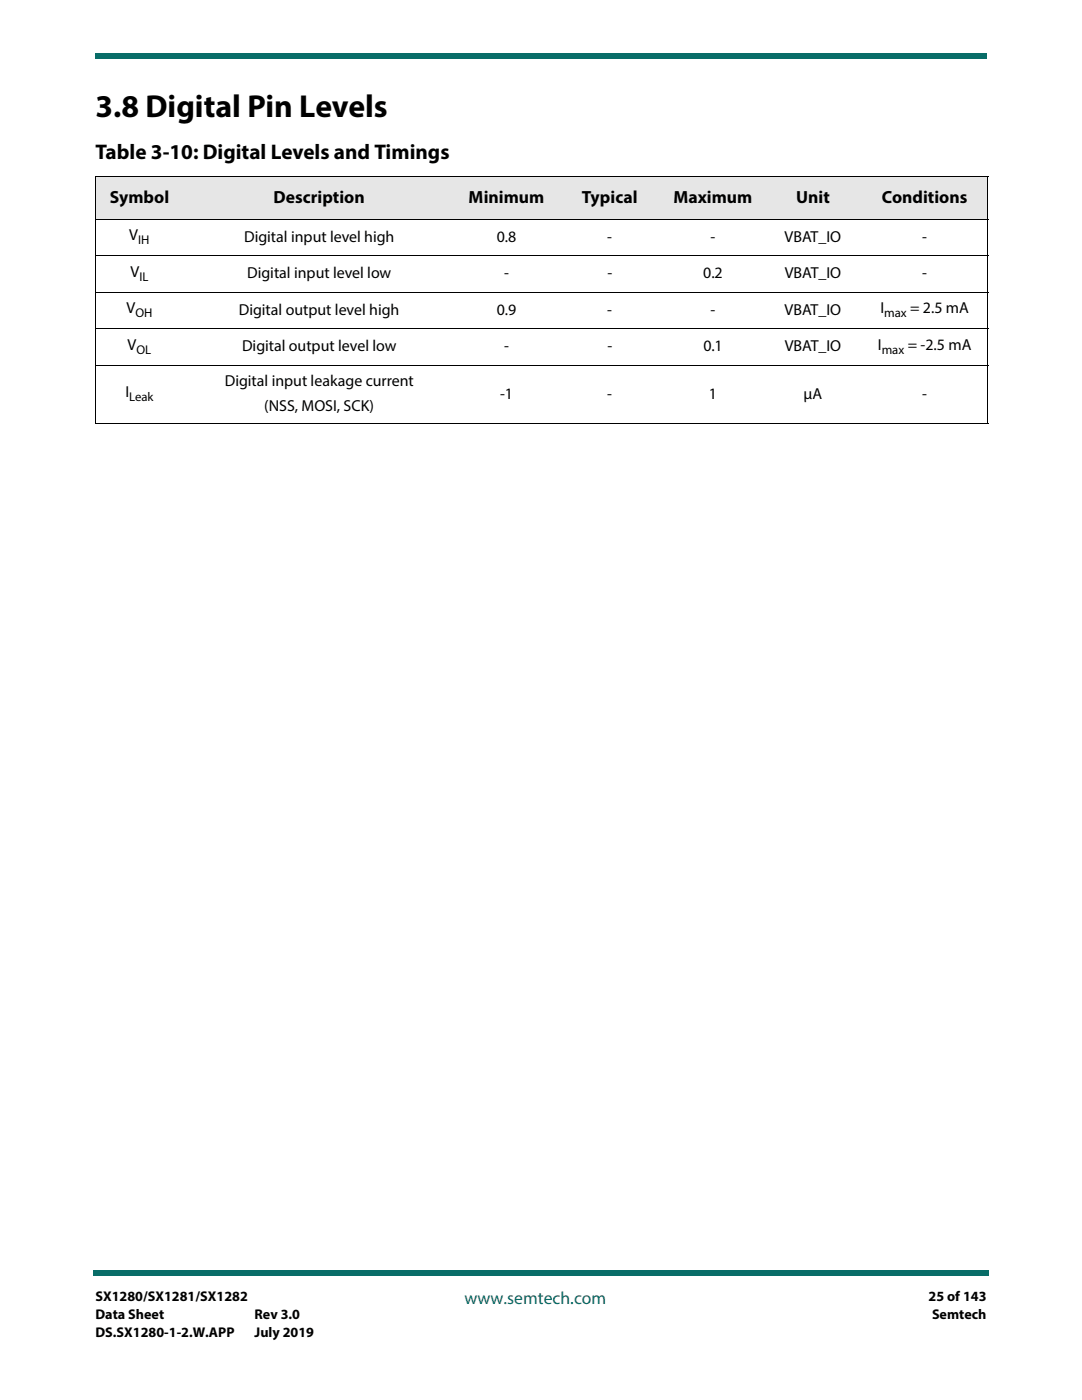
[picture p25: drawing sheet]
<svg xmlns="http://www.w3.org/2000/svg" width="216mm" height="279mm" viewBox="0 0 216 279" stroke-linecap="round" stroke-linejoin="round" font-family="sans-serif">
<defs><g id="words">
<text font-size="6.3" x="19" y="23.3">3.8 Digital Pin Levels</text>
<text font-size="4.2" x="19" y="31.8">Table 3-10: Digital Levels and Timings</text>
<g font-size="3.5">
<text x="21.9" y="40.4">Symbol</text>
<text x="54.6" y="40.4">Description</text>
<text x="93.5" y="40.4">Minimum</text>
<text x="116.1" y="40.4">Typical</text>
<text x="134.4" y="40.4">Maximum</text>
<text x="158.9" y="40.4">Unit</text>
<text x="176" y="40.4">Conditions</text>
</g>
<text font-size="3.5" fill="#086d68" x="92.7" y="260.2">www.semtech.com</text>
<g font-size="3.2">
<text x="25.8" y="48">V</text>
<text x="48.7" y="48.3">Digital input level high</text>
<text x="99.1" y="48.3">0.8</text>
<text x="121.2" y="48.3">-</text>
<text x="141.8" y="48.3">-</text>
<text x="156.6" y="48.3">VBAT_IO</text>
<text x="184" y="48.3">-</text>
<text x="26" y="55.3">V</text>
<text x="49.3" y="55.5">Digital input level low</text>
<text x="100.6" y="55.5">-</text>
<text x="121.2" y="55.5">-</text>
<text x="140.3" y="55.5">0.2</text>
<text x="156.6" y="55.5">VBAT_IO</text>
<text x="184" y="55.5">-</text>
<text x="25.2" y="62.5">V</text>
<text x="47.7" y="62.8">Digital output level high</text>
<text x="99.1" y="62.8">0.9</text>
<text x="121.2" y="62.8">-</text>
<text x="141.8" y="62.8">-</text>
<text x="156.6" y="62.8">VBAT_IO</text>
<text x="175.7" y="62.5">I</text>
<text x="181.6" y="62.5">= 2.5 mA</text>
<text x="25.5" y="69.8">V</text>
<text x="48.3" y="70.1">Digital output level low</text>
<text x="100.6" y="70.1">-</text>
<text x="121.2" y="70.1">-</text>
<text x="140.3" y="70.1">0.1</text>
<text x="156.6" y="70.1">VBAT_IO</text>
<text x="175.2" y="69.8">I</text>
<text x="181.1" y="69.8">= -2.5 mA</text>
<text x="44.9" y="77.1">Digital input leakage current</text>
<text x="25" y="79.3">I</text>
<text x="52.7" y="82.1">(NSS, MOSI, SCK)</text>
<text x="99.8" y="79.6">-1</text>
<text x="121.2" y="79.6">-</text>
<text x="141.5" y="79.6">1</text>
<text x="160.4" y="79.6">μA</text>
<text x="184" y="79.6">-</text>
</g>
<g font-size="2.8">
<text x="19" y="259.7">SX1280/SX1281/SX1282</text>
<text x="19" y="263.2">Data Sheet</text>
<text x="50.8" y="263.2">Rev 3.0</text>
<text x="185.3" y="259.7">25 of 143</text>
<text x="186" y="263.2">Semtech</text>
<text x="19" y="266.7">DS.SX1280-1-2.W.APP</text>
<text x="50.8" y="266.7">July 2019</text>
</g>
<g font-size="2.5">
<text x="27.6" y="48.8">IH</text>
<text x="27.8" y="56">IL</text>
<text x="27" y="63.3">OH</text>
<text x="176.4" y="63.3">max</text>
<text x="27.2" y="70.6">OL</text>
<text x="176" y="70.6">max</text>
<text x="25.8" y="80.1">Leak</text>
</g>
</g></defs>
<g fill="#086d68">
<path d="M18.5 253.5h.5v1h-.5z"/>
<path d="M19 253.5h178.4v1h-178.4z"/>
</g>
<path d="M19 6.4h177.8v9.5h-177.8z" fill="#fff"/>
<g fill="#086d68">
<path d="M19 10.6v1z"/>
<path d="M19 10.6h177.8v1h-177.8z"/>
</g>
<g fill="#e6e6e6">
<path d="M19 35.3h17.6v8.4h-17.6z"/>
<path d="M36.6 35.3h54.2v8.4h-54.2z"/>
<path d="M90.8 35.3h20.6v8.4h-20.6z"/>
<path d="M111.4 35.3h20.6v8.4h-20.6z"/>
<path d="M132 35.3h20.5v8.4h-20.5z"/>
<path d="M152.5 35.3h19.4v8.4h-19.4z"/>
<path d="M171.9 35.3h25.2v8.4h-25.2z"/>
</g>
<path d="M19 35.3h178.2M19 35.4v49M197.1 35.4v49M19 43.7h178.2M19 51h178.2M19 58.3h178.2M19 65.6h178.2M19 72.9h178.2M19 84.5h178.2" fill="none" stroke="#000" stroke-width=".2"/>
<use href="#words"/>
</svg>
